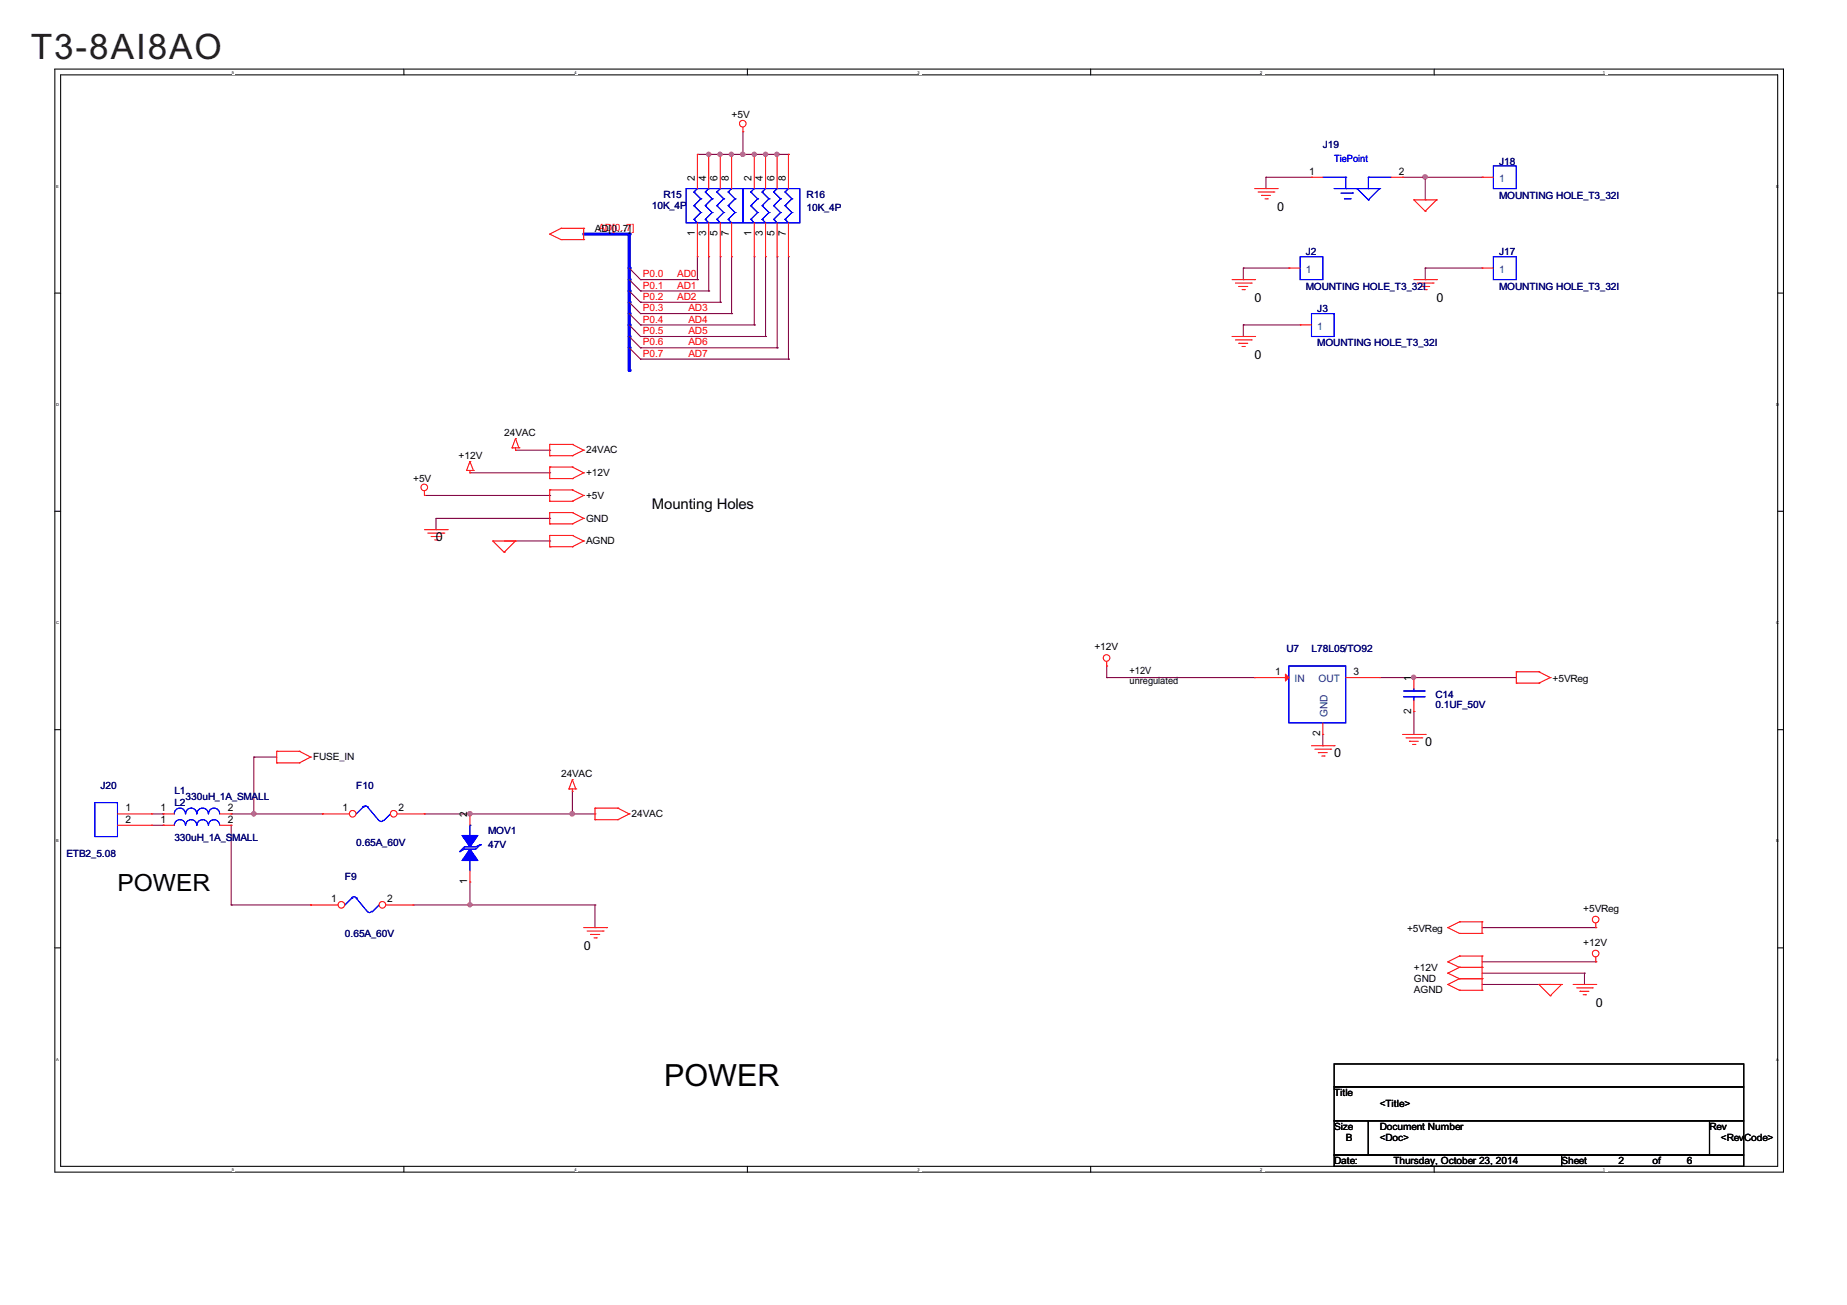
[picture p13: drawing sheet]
<svg xmlns="http://www.w3.org/2000/svg" width="297mm" height="210mm" viewBox="0 0 297 210" stroke-linecap="round" stroke-linejoin="round" font-family="sans-serif">
<defs><g id="words">
<text font-size="5.6" fill="#231f20" x="4.9" y="9.4">T3-8AI8AO</text>
<text font-size="4.9" x="106.8" y="174.7">POWER</text>
<text font-size="3.8" x="18.9" y="143.3">POWER</text>
<text font-size="2.4" x="104.8" y="81.9">Mounting Holes</text>
<g font-size="2">
<text x="205.4" y="34">0</text>
<text x="201.8" y="48.6">0</text>
<text x="231" y="48.6">0</text>
<text x="201.8" y="57.8">0</text>
<text x="70.1" y="87">0</text>
<text x="229.2" y="120">0</text>
<text x="214.6" y="121.8">0</text>
<text x="93.9" y="152.8">0</text>
<text x="256.6" y="162">0</text>
</g>
<g font-size="1.7">
<text x="111.7" y="29.1" transform="rotate(-90 111.7 29.1)">2</text>
<text x="113.6" y="29.1" transform="rotate(-90 113.6 29.1)">4</text>
<text x="115.4" y="29.1" transform="rotate(-90 115.4 29.1)">6</text>
<text x="117.2" y="29.1" transform="rotate(-90 117.2 29.1)">8</text>
<text x="120.9" y="29.1" transform="rotate(-90 120.9 29.1)">2</text>
<text x="122.7" y="29.1" transform="rotate(-90 122.7 29.1)">4</text>
<text x="124.6" y="29.1" transform="rotate(-90 124.6 29.1)">6</text>
<text x="126.4" y="29.1" transform="rotate(-90 126.4 29.1)">8</text>
<text x="210.5" y="28.1">1</text>
<text x="225" y="28.1">2</text>
<text x="111.7" y="38" transform="rotate(-90 111.7 38)">1</text>
<text x="113.6" y="38" transform="rotate(-90 113.6 38)">3</text>
<text x="115.4" y="38" transform="rotate(-90 115.4 38)">5</text>
<text x="117.2" y="38" transform="rotate(-90 117.2 38)">7</text>
<text x="120.9" y="38" transform="rotate(-90 120.9 38)">1</text>
<text x="122.7" y="38" transform="rotate(-90 122.7 38)">3</text>
<text x="124.6" y="38" transform="rotate(-90 124.6 38)">5</text>
<text x="126.4" y="38" transform="rotate(-90 126.4 38)">7</text>
<text x="205.1" y="108.6">1</text>
<text x="217.7" y="108.6">3</text>
<text x="227" y="109.5" transform="rotate(-90 227 109.5)">1</text>
<text x="212.3" y="118.4" transform="rotate(-90 212.3 118.4)">2</text>
<text x="227" y="114.8" transform="rotate(-90 227 114.8)">2</text>
<text x="20.2" y="130.5">1</text>
<text x="25.8" y="130.5">1</text>
<text x="36.6" y="130.5">2</text>
<text x="55.1" y="130.5">1</text>
<text x="64.1" y="130.5">2</text>
<text x="75.2" y="131.5" transform="rotate(-90 75.2 131.5)">2</text>
<text x="20.2" y="132.3">2</text>
<text x="25.8" y="132.3">1</text>
<text x="36.6" y="132.3">2</text>
<text x="75.2" y="142.2" transform="rotate(-90 75.2 142.2)">1</text>
<text x="53.3" y="145.1">1</text>
<text x="62.2" y="145.1">2</text>
</g>
<g font-size="1.7" fill="#004080">
<text x="241.1" y="29.3">1</text>
<text x="210" y="43.9">1</text>
<text x="241.1" y="43.9">1</text>
<text x="211.9" y="53">1</text>
<text x="208.2" y="109.7">IN</text>
<text x="212.1" y="109.7">OUT</text>
<text x="213.5" y="115.3" transform="rotate(-90 213.5 115.3)">GND</text>
</g>
<g font-size="1.6">
<text x="117.7" y="19">+5V</text>
<text x="95.7" y="37.3">AADD[0..7]</text>
<text x="81.1" y="70.2">24VAC</text>
<text x="66.4" y="77.5">+5V</text>
<text x="73.8" y="73.9">+12V</text>
<text x="94.2" y="76.6">+12V</text>
<text x="94.2" y="72.9">24VAC</text>
<text x="94.2" y="80.2">+5V</text>
<text x="94.2" y="83.9">GND</text>
<text x="94.2" y="87.6">AGND</text>
<text x="176" y="104.5">+12V</text>
<text x="181.7" y="108.4">+12V</text>
<text x="181.7" y="110.1">unregulated</text>
<text x="249.7" y="109.7">+5VReg</text>
<text x="50.3" y="122.3">FUSE_IN</text>
<text x="90.2" y="125">24VAC</text>
<text x="101.6" y="131.4">24VAC</text>
<text x="226.3" y="149.9">+5VReg</text>
<text x="254.6" y="146.6">+5VReg</text>
<text x="254.6" y="152.1">+12V</text>
<text x="227.4" y="156.1">+12V</text>
<text x="227.4" y="159.8">AGND</text>
<text x="227.4" y="158">GND</text>
<text x="214.6" y="176.3">Title</text>
<text x="221.9" y="178.1">&lt;Title&gt;</text>
<text x="214.6" y="181.7">Size</text>
<text x="216.4" y="183.6">B</text>
<text x="221.9" y="183.6">&lt;Doc&gt;</text>
<text x="221.9" y="181.7">Document Number</text>
<text x="274.9" y="181.7">Rev</text>
<text x="276.7" y="183.6">&lt;RevCode&gt;</text>
<text x="214.6" y="187.2">Date:</text>
<text x="224.1" y="187.2">Thursday, October 23, 2014</text>
<text x="251.1" y="187.2">Sheet</text>
<text x="260.3" y="187.2">2</text>
<text x="265.8" y="187.2">of</text>
<text x="271.3" y="187.2">6</text>
</g>
<g font-size="1.6" fill="#000080">
<text x="212.7" y="23.7">J19</text>
<text x="241.1" y="26.5">J18</text>
<text x="104.8" y="33.6">10K_4P</text>
<text x="106.7" y="31.8">R15</text>
<text x="129.7" y="31.8">R16</text>
<text x="129.7" y="34">10K_4P</text>
<text x="241.1" y="31.9">MOUNTING HOLE_T3_32I</text>
<text x="210" y="41.1">J2</text>
<text x="241.1" y="41.1">J17</text>
<text x="210" y="46.6">MOUNTING HOLE_T3_32I</text>
<text x="241.1" y="46.6">MOUNTING HOLE_T3_32I</text>
<text x="211.9" y="50.2">J3</text>
<text x="211.9" y="55.7">MOUNTING HOLE_T3_32I</text>
<text x="206.9" y="104.9">U7</text>
<text x="210.9" y="104.9">L78L05/TO92</text>
<text x="230.9" y="112.2">C14</text>
<text x="230.9" y="113.9">0.1UF_50V</text>
<text x="16.1" y="126.9">J20</text>
<text x="28" y="129.6">L2</text>
<text x="28" y="127.8">L1</text>
<text x="29.9" y="128.7">330uH_1A_SMALL</text>
<text x="57.3" y="126.9">F10</text>
<text x="10.7" y="137.9">ETB2_5.08</text>
<text x="28" y="135.3">330uH_1A_S</text>
<text x="37.3" y="135.3">MALL</text>
<text x="57.3" y="136">0.65A_60V</text>
<text x="78.5" y="134.2">MOV1</text>
<text x="78.5" y="136.4">47V</text>
<text x="55.5" y="141.5">F9</text>
<text x="55.5" y="150.6">0.65A_60V</text>
</g>
<text font-size="1.6" fill="#00f" x="214.6" y="26.1">TiePoint</text>
<g font-size="1.6" fill="#f00">
<text x="98.4" y="37.1">[0..7]</text>
<text x="103.4" y="46.4">P0.1</text>
<text x="103.4" y="44.6">P0.0</text>
<text x="108.9" y="46.4">AD1</text>
<text x="108.9" y="44.6">AD0</text>
<text x="103.4" y="51.9">P0.4</text>
<text x="103.4" y="53.7">P0.5</text>
<text x="103.4" y="48.2">P0.2</text>
<text x="103.4" y="50.1">P0.3</text>
<text x="108.9" y="48.2">AD2</text>
<text x="110.7" y="51.9">AD4</text>
<text x="110.7" y="53.7">AD5</text>
<text x="110.7" y="50.1">AD3</text>
<text x="103.4" y="57.4">P0.7</text>
<text x="103.4" y="55.6">P0.6</text>
<text x="110.7" y="57.4">AD7</text>
<text x="110.7" y="55.6">AD6</text>
</g>
<g font-size=".6">
<text x="37.3" y="11.8">5</text>
<text x="92.4" y="11.8">4</text>
<text x="147.5" y="11.8">3</text>
<text x="202.6" y="11.8">2</text>
<text x="257.8" y="11.8">1</text>
<text x="9.1" y="30.2">E</text>
<text x="285.6" y="30.2">E</text>
<text x="9.1" y="65.3">D</text>
<text x="285.6" y="65.3">D</text>
<text x="9.1" y="100.4">C</text>
<text x="285.6" y="100.4">C</text>
<text x="9.1" y="135.5">B</text>
<text x="285.6" y="135.5">B</text>
<text x="9.1" y="170.6">A</text>
<text x="285.6" y="170.6">A</text>
<text x="37.3" y="188.3">5</text>
<text x="92.4" y="188.3">4</text>
<text x="147.5" y="188.3">3</text>
<text x="202.6" y="188.3">2</text>
<text x="257.8" y="188.3">1</text>
</g>
</g></defs>
<path d="M8.8 11.1h278v177.4h-278zM9.8 12h276.1v175.6h-276.1z" fill="none" stroke="#000" stroke-width=".17"/>
<g fill="#fff">
<path d="M37.4 11.2h.3v.8h-.3z"/>
<path d="M37.4 187.7h.3v.7h-.3z"/>
</g>
<path d="M65 11.1v.9M65 187.6v.9" fill="none" stroke="#000" stroke-width=".17"/>
<g fill="#fff">
<path d="M92.6 11.2h.3v.8h-.3z"/>
<path d="M92.6 187.7h.3v.7h-.3z"/>
</g>
<path d="M120.2 11.1v.9M120.2 187.6v.9" fill="none" stroke="#000" stroke-width=".17"/>
<g fill="#fff">
<path d="M147.8 11.2h.3v.8h-.3z"/>
<path d="M147.8 187.7h.3v.7h-.3z"/>
</g>
<path d="M175.4 11.1v.9M175.4 187.6v.9" fill="none" stroke="#000" stroke-width=".17"/>
<g fill="#fff">
<path d="M203 11.2h.3v.8h-.3z"/>
<path d="M203 187.7h.3v.7h-.3z"/>
</g>
<path d="M230.6 11.1v.9M230.6 187.6v.9" fill="none" stroke="#000" stroke-width=".17"/>
<g fill="#fff">
<path d="M258.2 11.2h.4v.8h-.4z"/>
<path d="M258.2 187.7h.4v.7h-.4z"/>
<path d="M9.1 29.6h.4v.7h-.4z"/>
<path d="M286.1 29.6h.5v.7h-.5z"/>
<path d="M9.1 64.7h.4v.7h-.4z"/>
<path d="M286.1 64.7h.5v.7h-.5z"/>
</g>
<path d="M8.8 47.1h1M285.9 47.1h.9" fill="none" stroke="#000" stroke-width=".17"/>
<g fill="#fff">
<path d="M9.1 99.8h.4v.7h-.4z"/>
<path d="M286.1 99.8h.5v.7h-.5z"/>
</g>
<path d="M8.8 82.2h1M285.9 82.2h.9" fill="none" stroke="#000" stroke-width=".17"/>
<g fill="#fff">
<path d="M9.1 134.9h.4v.7h-.4z"/>
<path d="M286.1 134.9h.5v.7h-.5z"/>
</g>
<path d="M8.8 117.4h1M285.9 117.4h.9" fill="none" stroke="#000" stroke-width=".17"/>
<g fill="#fff">
<path d="M9.1 170h.4v.7h-.4z"/>
<path d="M286.1 170h.4v.7h-.4z"/>
</g>
<path d="M8.8 152.5h1M285.9 152.5h.9" fill="none" stroke="#000" stroke-width=".17"/>
<g fill="none" stroke="#800040" stroke-width=".17">
<path d="M229.2 28.5h9.2M238.4 28.5h.1M68.3 79.7h20.1M75.6 76.1h12.8M82.9 72.4h5.5M88.4 72.4h.1M88.4 79.7h.1M88.4 76.1h.1M24.4 130.9h1.8M24.4 132.7h1.8M26.2 130.9h.1M26.2 132.7h.1"/>
<path d="M238.4 154.7h18.2M238.4 149.2h18.2M256.6 154.7h.1M256.6 149.2h.1"/>
</g>
<circle cx="229.2" cy="28.5" r=".36" fill="#f0f"/>
<circle cx="229.2" cy="28.5" r=".36" fill="none" stroke="#f0f" stroke-width=".17"/>
<path d="M225.6 28.5h3.6v3.7M229.2 32.2h.1M229.2 28.5h.1M81.1 87h7.3M88.4 87h.1M75.6 145.6h.1M75.6 141.9v3.7M238.4 158.3h10.9M249.3 158.3h.1" fill="none" stroke="#800040" stroke-width=".17"/>
<circle cx="75.6" cy="145.5" r=".34" fill="#f0f"/>
<circle cx="75.6" cy="145.5" r=".34" fill="none" stroke="#f0f" stroke-width=".17"/>
<path d="M40.8 130.9h.1M40.8 121.8v9.1" fill="none" stroke="#800040" stroke-width=".17"/>
<circle cx="40.8" cy="130.9" r=".35" fill="#f0f"/>
<circle cx="40.8" cy="130.9" r=".35" fill="none" stroke="#f0f" stroke-width=".17"/>
<g fill="none" stroke="#800040" stroke-width=".17">
<path d="M203.6 30.3h.1M203.6 28.5v1.8M200 45h.1M200 52.3h.1M200 43.1v1.9M200 52.3h9.1M229.2 43.1h.1M229.2 43.1h9.2M70.1 83.4h18.3M88.4 83.4h.1M37.2 130.9h14.6M37.2 132.7v12.9"/>
<path d="M40.8 121.8h.1M40.8 130.9h.1M40.8 121.8h3.7M51.8 130.9h.1M75.6 130.9h16.4M92 130.9h.1M37.2 145.6h.1M66.4 145.6h29.3M75.6 145.6h.1M95.7 145.6h.1M238.4 156.5h16.4M254.8 156.5h.1"/>
</g>
<circle cx="92" cy="130.9" r=".37" fill="#f0f"/>
<circle cx="92" cy="130.9" r=".37" fill="none" stroke="#f0f" stroke-width=".17"/>
<g fill="none" stroke="#800040" stroke-width=".17">
<path d="M203.6 28.5h.1M203.6 28.5h7.3M200 43.1h.1M200 54.1h.1M200 43.1h7.3M200 52.3v1.8M229.2 45h.1M229.2 43.1v1.9M70.1 85.2h.1M70.1 83.4v1.8M221.9 109h22M227.4 109h.1"/>
<path d="M92 130.9h.1M92 127.3v3.6h3.7M95.7 130.9h.1M95.7 149.2h.1M95.7 145.6v3.6M254.8 158.3h.1M254.8 156.5v1.8"/>
</g>
<circle cx="227.3" cy="108.9" r=".34" fill="#f0f"/>
<circle cx="227.3" cy="108.9" r=".34" fill="none" stroke="#f0f" stroke-width=".17"/>
<path d="M123.1 24.8h1.9M125 24.8h.1M178 109h.1M178 107.1v1.9h23.8M201.8 109h.1M212.7 120h.1M212.7 118.1v1.9" fill="none" stroke="#800040" stroke-width=".17"/>
<circle cx="124.9" cy="24.8" r=".34" fill="#f0f"/>
<circle cx="124.9" cy="24.8" r=".34" fill="none" stroke="#f0f" stroke-width=".17"/>
<path d="M101.2 48.6v1.8" fill="none" stroke="#00f" stroke-width=".51"/>
<circle cx="101.2" cy="50.4" r=".25" fill="#00f"/>
<path d="M103 57.8h23.8M103 46.8h11M114 46.8h.1M117.7 50.4h.1M117.7 41.3v9.1M126.8 57.8h.1" fill="none" stroke="#800040" stroke-width=".17"/>
<path d="M101.2 52.3v1.8" fill="none" stroke="#00f" stroke-width=".51"/>
<circle cx="101.2" cy="54.1" r=".25" fill="#00f"/>
<path d="M119.5 24.8h1.8M121.3 24.8h.1M115.8 48.6h.1M115.8 41.3v7.3" fill="none" stroke="#800040" stroke-width=".17"/>
<circle cx="121.3" cy="24.8" r=".34" fill="#f0f"/>
<circle cx="121.3" cy="24.8" r=".34" fill="none" stroke="#f0f" stroke-width=".17"/>
<path d="M112.2 24.8h1.8M114 24.8h.1M125 55.9h.1M125 41.3v14.6" fill="none" stroke="#800040" stroke-width=".17"/>
<circle cx="114" cy="24.8" r=".34" fill="#f0f"/>
<circle cx="114" cy="24.8" r=".34" fill="none" stroke="#f0f" stroke-width=".17"/>
<path d="M101.2 55.9v3.7" fill="none" stroke="#00f" stroke-width=".51"/>
<circle cx="101.2" cy="59.6" r=".25" fill="#00f"/>
<path d="M103 52.3h18.3M121.3 52.3h.1" fill="none" stroke="#800040" stroke-width=".17"/>
<path d="M93.9 37.7h7.3" fill="none" stroke="#00f" stroke-width=".51"/>
<circle cx="101.2" cy="37.7" r=".25" fill="#00f"/>
<path d="M119.5 24.8h.1M119.5 21.2v3.6" fill="none" stroke="#800040" stroke-width=".17"/>
<circle cx="119.5" cy="24.8" r=".36" fill="#f0f"/>
<circle cx="119.5" cy="24.8" r=".36" fill="none" stroke="#f0f" stroke-width=".17"/>
<path d="M112.2 45h.1M112.2 41.3v3.7" fill="none" stroke="#800040" stroke-width=".17"/>
<path d="M101.2 54.1v1.8" fill="none" stroke="#00f" stroke-width=".51"/>
<circle cx="101.2" cy="55.9" r=".25" fill="#00f"/>
<path d="M121.3 24.8h1.8M123.1 24.8h.1" fill="none" stroke="#800040" stroke-width=".17"/>
<circle cx="123.1" cy="24.8" r=".34" fill="#f0f"/>
<circle cx="123.1" cy="24.8" r=".34" fill="none" stroke="#f0f" stroke-width=".17"/>
<path d="M101.2 37.7v5.4" fill="none" stroke="#00f" stroke-width=".51"/>
<circle cx="101.2" cy="43.1" r=".25" fill="#00f"/>
<path d="M101.2 50.4v1.9" fill="none" stroke="#00f" stroke-width=".51"/>
<circle cx="101.2" cy="52.3" r=".25" fill="#00f"/>
<path d="M117.7 24.8h1.8M119.5 24.8h.1M103 55.9h22M125 55.9h.1M126.8 57.8h.1M126.8 41.3v16.5" fill="none" stroke="#800040" stroke-width=".17"/>
<path d="M101.2 45v1.8" fill="none" stroke="#00f" stroke-width=".51"/>
<circle cx="101.2" cy="46.8" r=".25" fill="#00f"/>
<path d="M115.8 24.8h1.9M117.7 24.8h.1M103 54.1h20.1M121.3 52.3h.1M121.3 41.3v11M123.1 54.1h.1" fill="none" stroke="#800040" stroke-width=".17"/>
<circle cx="117.6" cy="24.8" r=".34" fill="#f0f"/>
<circle cx="117.6" cy="24.8" r=".34" fill="none" stroke="#f0f" stroke-width=".17"/>
<path d="M103 48.6h12.8M115.8 48.6h.1" fill="none" stroke="#800040" stroke-width=".17"/>
<path d="M101.2 43.1v1.9" fill="none" stroke="#00f" stroke-width=".51"/>
<circle cx="101.2" cy="45" r=".25" fill="#00f"/>
<path d="M114 24.8h1.8M115.8 24.8h.1M114 46.8h.1M114 41.3v5.5M123.1 54.1h.1M123.1 41.3v12.8" fill="none" stroke="#800040" stroke-width=".17"/>
<circle cx="115.8" cy="24.8" r=".34" fill="#f0f"/>
<circle cx="115.8" cy="24.8" r=".34" fill="none" stroke="#f0f" stroke-width=".17"/>
<path d="M125 24.8h1.8M126.8 24.8h.1M103 50.4h14.7M117.7 50.4h.1" fill="none" stroke="#800040" stroke-width=".17"/>
<path d="M101.2 46.8v1.8" fill="none" stroke="#00f" stroke-width=".51"/>
<circle cx="101.2" cy="48.6" r=".25" fill="#00f"/>
<path d="M103 45h9.2M112.2 45h.1M68.3 130.9h7.3M75.6 130.9h.1M37.2 145.6h12.8M50 145.6h.1" fill="none" stroke="#800040" stroke-width=".17"/>
<circle cx="75.6" cy="130.9" r=".35" fill="#f0f"/>
<circle cx="75.6" cy="130.9" r=".35" fill="none" stroke="#f0f" stroke-width=".17"/>
<g fill="none" stroke="#800040" stroke-width=".17">
<path d="M101.2 50.4l1.8 1.9M101.2 54.1l1.8 1.8M101.2 48.6l1.8 1.8M101.2 43.1l1.8 1.9M101.2 52.3l1.8 1.8M101.2 45l1.8 1.8M101.2 55.9l1.8 1.9M101.2 46.8l1.8 1.8M103 52.3h.1M103 55.9h.1M103 50.4h.1M103 45h.1"/>
<path d="M103 54.1h.1M103 46.8h.1M103 57.8h.1M103 48.6h.1M227.4 114.4h.1M227.4 114.4v3.7"/>
</g>
<g fill="none" stroke="#f00" stroke-width=".17">
<path d="M88.4 37.7h.1M88.4 37.7l1.8-1h3.7v1.8h-3.7zM90.2 36.7h.1M90.2 38.5h.1M93.9 36.7h.1M93.9 38.5h.1M112.2 24.8h.1M112.2 24.8v5.5M112.2 35.8v5.5M114 24.8h.1M114 24.8v5.5M114 35.8v5.5"/>
<path d="M115.8 24.8h.1M115.8 24.8v5.5M115.8 35.8v5.5M117.7 24.8h.1M117.7 24.8v5.5M117.7 35.8v5.5M119.5 21.2h.1M119.5 20.5v.7M121.3 24.8h.1M121.3 24.8v5.5M121.3 35.8v5.5M123.1 24.8h.1"/>
<path d="M123.1 24.8v5.5M123.1 35.8v5.5M125 24.8h.1M125 24.8v5.5M125 35.8v5.5M126.8 24.8h.1M126.8 24.8v5.5M126.8 35.8v5.5M201.8 30.3h3.6M202.3 30.9h2.6M202.9 31.4h.1M202.9 31.4h1.4"/>
<path d="M203.4 32h.4M203.8 32h.1M204.9 30.9h.1M205.4 30.3h.1M210.9 28.5h.1M210.9 28.5h1.8M223.7 28.5h1.9M225.6 28.5h.1M227.4 32.2h.1M227.4 32.2h3.6l-1.8 1.8zM229.2 34h.1M231 32.2h.1"/>
<path d="M238.4 28.5h.1M238.4 28.5h1.8M112.2 41.3h.1M114 41.3h.1M115.8 41.3h.1M117.7 41.3h.1M121.3 41.3h.1M123.1 41.3h.1M125 41.3h.1M126.8 41.3h.1M198.1 54.1h3.7M198.1 45h3.7"/>
<path d="M198.7 54.7h2.5M198.7 45.5h2.5M199.2 55.2h.1M199.2 46.1h.1M199.2 55.2h1.5M199.2 46.1h1.5M199.7 55.7h.4M199.7 46.6h.4M200.1 55.7h.1M200.1 46.6h.1M201.2 54.7h.1M201.2 45.5h.1"/>
<path d="M201.8 54.1h.1M201.8 45h.1M227.4 45h3.6M227.9 45.5h2.6M228.5 46.1h.1M228.5 46.1h1.4M229 46.6h.4M229.4 46.6h.1M230.5 45.5h.1M231 45h.1M238.4 43.1h.1M238.4 43.1h1.8"/>
<path d="M68.3 79.7h.1M68.3 79v.7M75 75.7h.1M75.6 76.1h.1M75.6 74.2h.1M75.6 74.2l.5 1.5h-1.1zM75.6 75.7v.4M76.1 75.7h.1M82.4 72h.1M82.9 72.4h.1M82.9 70.5h.1M82.9 70.5l.6 1.5h-1.1z"/>
<path d="M82.9 72v.4M83.5 72h.1M88.4 78.8h.1M88.4 75.1h.1M88.4 77h.1M88.4 71.5h.1M88.4 73.3h.1M88.4 78.8h3.6l1.9 .9-1.9 .9h-3.6zM88.4 71.5h3.6l1.9 .9-1.9 .9h-3.6zM88.4 75.1h3.6l1.9 1-1.9 .9h-3.6zM92 78.8h.1M92 75.1h.1"/>
<path d="M92 77h.1M92 71.5h.1M92 73.3h.1M93.9 79.7h.1M93.9 76.1h.1M93.9 72.4h.1M68.3 85.2h3.6M68.8 85.7h2.6M69.4 86.3h.1M69.4 86.3h1.4M69.9 86.8h.4M70.3 86.8h.1"/>
<path d="M71.4 85.7h.1M71.9 85.2h.1M79.3 87h.1M79.3 87h3.6l-1.8 1.8zM81.1 88.8h.1M82.9 87h.1M88.4 80.6h.1M88.4 86.1h.1M88.4 87.9h.1M88.4 82.4h.1M88.4 84.3h.1M88.4 82.4h3.6l1.9 1-1.9 .9h-3.6z"/>
<path d="M88.4 86.1h3.6l1.9 .9-1.9 .9h-3.6zM92 80.6h.1M92 86.1h.1M92 87.9h.1M92 82.4h.1M92 84.3h.1M93.9 87h.1M93.9 83.4h.1M178 107.1h.1M178 106.4v.7M210.9 120h3.7M214.6 120h.1"/>
<path d="M225.6 118.1h3.6M226.1 118.7h2.6M226.7 119.2h.1M226.7 119.2h1.4M227.2 119.7h.4M227.6 119.7h.1M228.7 118.7h.1M229.2 118.1h.1M243.9 109.9h.1M243.9 108.1h.1M243.9 108.1h3.6l1.8 .9-1.8 .9h-3.6zM247.5 109.9h.1"/>
<path d="M247.5 108.1h.1M249.3 109h.1M18.9 132.7h5.5M18.9 130.9h5.5M24.4 130.9h.1M24.4 132.7h.1M26.2 132.7h.1M26.2 132.7h1.8M35.4 132.7h1.8M37.2 132.7h.1M44.5 120.8h.1M44.5 122.7h.1"/>
<path d="M44.5 120.8h3.6l1.9 1-1.9 .9h-3.6zM48.1 120.8h.1M48.1 122.7h.1M50 121.8h.1M91.5 126.9h.1M92 127.3h.1M92 125.4h.1M92 125.4l.6 1.5h-1.1zM92 126.9v.4M92.6 126.9h.1M95.7 130h.1M95.7 131.8h.1"/>
<path d="M95.7 130h3.7l1.8 .9-1.8 .9h-3.7zM99.4 130h.1M99.4 131.8h.1M101.2 130.9h.1M211.5 120.5h2.5M212 121.1h.1M212 121.1h1.5M212.6 121.6h.4M213 121.6h.1M214 120.5h.1M93.9 149.2h3.7M94.4 149.8h2.6"/>
<path d="M95 150.3h.1M95 150.3h1.4M95.5 150.9h.4M95.9 150.9h.1M97 149.8h.1M97.6 149.2h.1M232.8 154.7h.1M232.8 149.2h.1M232.8 158.3h.1M232.8 156.5h.1M232.8 149.2l1.9-.9h3.7v1.8h-3.7zM234.7 153.8h.1"/>
<path d="M234.7 155.6h.1M234.7 148.3h.1M234.7 150.1h.1M234.7 157.4h.1M234.7 159.3h.1M234.7 155.6l-1.9-.9 1.9-.9h3.7v5.5h-3.7l-1.9-1 1.9-.9M234.7 155.6h3.7M234.7 157.4h3.7M234.7 155.6l-1.9 .9 1.9 .9M238.4 153.8h.1M238.4 155.6h.1M238.4 148.3h.1"/>
<path d="M238.4 150.1h.1M238.4 157.4h.1M238.4 159.3h.1M247.5 158.3h.1M247.5 158.3h3.6l-1.8 1.9zM251.1 158.3h.1M253 158.3h3.6M253.5 158.9h2.6M254.1 159.4h.1M254.1 159.4h1.4M254.6 160h.4M255 160h.1"/>
<path d="M256.1 158.9h.1M256.6 149.2h.1M256.6 158.3h.1M256.6 154.7h.1M256.6 148.5v.7M256.6 153.9v.8M249.3 160.2h.1"/>
<circle cx="119.5" cy="19.9" r=".54"/>
<circle cx="68.2" cy="78.4" r=".54"/>
<circle cx="178" cy="105.8" r=".54"/>
<circle cx="256.6" cy="147.9" r=".54"/>
<circle cx="256.6" cy="153.4" r=".54"/>
</g>
<path d="M214.6 171.1h65.8v3.7h-65.8zM214.6 174.8h65.8v5.5h-65.8zM214.6 180.3h5.5v5.5h-5.5zM214.6 185.8h36.5v1.8h-36.5zM220.1 180.3h54.8v5.5h-54.8zM251.1 185.8h29.3v1.8h-29.3zM274.9 180.3h5.5v5.5h-5.5z" fill="none" stroke="#000" stroke-width=".17"/>
<g fill="none" stroke="#00f" stroke-width=".17">
<path d="M110.3 30.3h9.2v5.5h-9.2zM111.6 30.9h.1M111.6 33.1h.1M111.6 35.3h.1M112.2 30.3h.1M112.2 30.3l-.6 .6 1.1 1.1-1.1 1.1 1.1 1.1-1.1 1.1 .6 .5M112.7 32h.1M112.7 34.2h.1M113.4 30.9h.1M113.4 33.1h.1M113.4 35.3h.1M114 30.3h.1"/>
<path d="M114 30.3l-.6 .6 1.1 1.1-1.1 1.1 1.1 1.1-1.1 1.1 .6 .5M114.5 32h.1M114.5 34.2h.1M115.3 30.9h.1M115.3 33.1h.1M115.3 35.3h.1M115.8 30.3h.1M115.8 30.3l-.5 .6 1.1 1.1-1.1 1.1 1.1 1.1-1.1 1.1 .5 .5M116.4 32h.1M116.4 34.2h.1M117.1 30.9h.1M117.1 33.1h.1"/>
<path d="M117.1 35.3h.1M117.7 30.3h.1M117.7 30.3l-.6 .6 1.1 1.1-1.1 1.1 1.1 1.1-1.1 1.1 .6 .5M118.2 32h.1M118.2 34.2h.1M119.5 30.3h9.1v5.5h-9.1zM120.7 30.9h.1M120.7 33.1h.1M120.7 35.3h.1M121.3 30.3h.1M121.3 30.3l-.6 .6 1.1 1.1-1.1 1.1 1.1 1.1-1.1 1.1 .6 .5M121.8 32h.1"/>
<path d="M121.8 34.2h.1M122.6 30.9h.1M122.6 33.1h.1M122.6 35.3h.1M123.1 30.3h.1M123.1 30.3l-.5 .6 1.1 1.1-1.1 1.1 1.1 1.1-1.1 1.1 .5 .5M123.7 32h.1M123.7 34.2h.1M124.4 30.9h.1M124.4 33.1h.1M124.4 35.3h.1M125 30.3h.1"/>
<path d="M125 30.3l-.6 .6 1.1 1.1-1.1 1.1 1.1 1.1-1.1 1.1 .6 .5M125.5 32h.1M125.5 34.2h.1M126.3 30.9h.1M126.3 33.1h.1M126.3 35.3h.1M126.8 30.3h.1M126.8 30.3l-.5 .6 1.1 1.1-1.1 1.1 1.1 1.1-1.1 1.1 .5 .5M127.4 32h.1M127.4 34.2h.1M212.7 28.5h3.7v1.8M214.6 30.3h7.3l-1.8 1.9-1.9-1.9"/>
<path d="M215.7 31.1h1.8M216.2 32h.9M216.4 28.5h.1M216.4 30.3h.1M217.1 32h.1M217.5 31.1h.1M218.2 30.3h.1M220.1 28.5h.1M220.1 30.3h.1M220.1 32.2h.1M221.9 30.3h.1M223.7 28.5h-3.6v1.8"/>
<path d="M240.2 26.7h3.7v3.6h-3.7zM240.2 41.3h3.7v3.7h-3.7zM15.3 129.1h3.6v5.5h-3.6zM28 132.7a.89 .89 0 0 1 .9-.9 .89 .89 0 0 1 .9 .9M29.9 132.7a.89 .89 0 0 1 .8-.9 .89 .89 0 0 1 .9 .9M31.7 132.7a.91 .91 0 0 1 .9-.9 .91 .91 0 0 1 .9 .9M33.5 132.7a.89 .89 0 0 1 .9-.9 .89 .89 0 0 1 .9 .9M75.6 138.2h.1M75.6 132.7h.1M75.6 132.7v1.9M75.6 138.2v1.9"/>
</g>
<path d="M75.6 136.6l1.2 1.8h-2.5z" fill-rule="evenodd" fill="#00f"/>
<path d="M75.6 136.6l1.2 1.8h-2.5z" fill="none" stroke="#00f" stroke-width=".17"/>
<path d="M74.3 134.4h2.5l-1.2 1.8z" fill-rule="evenodd" fill="#00f"/>
<path d="M73.9 137h.1M73.9 137l.8-.8h1.8l.7-.3-.7 .7h-1.8zM74.3 134.4h2.5l-1.2 1.8zM74.7 136.2h.1M74.7 136.6h.1M75.6 138.2h.1M75.6 132.7h.1M75.6 132.7v1.9M75.6 138.2v1.9M77.2 135.9h.1" fill="none" stroke="#00f" stroke-width=".17"/>
<path d="M75.6 136.6l1.2 1.8h-2.5z" fill-rule="evenodd" fill="#00f"/>
<path d="M75.6 136.6l1.2 1.8h-2.5z" fill="none" stroke="#00f" stroke-width=".17"/>
<path d="M74.3 134.4h2.5l-1.2 1.8z" fill-rule="evenodd" fill="#00f"/>
<g fill="none" stroke="#00f" stroke-width=".17">
<path d="M209.1 41.3h3.6v3.7h-3.6zM210.9 50.4h3.7v3.7h-3.7zM58.3 129.8l.4-.2 .4 .2M58.4 129.8h.1M58.4 129.8l-1.1 1.1M59.1 129.8h.1M59.1 129.8l1.9 2.2M61.6 131.9l-.3 .2-.3-.1M62.8 130.9h.1M62.8 130.9l-1.1 1.1M73.9 137h.1M73.9 137l.8-.8h1.8l.7-.3-.7 .7h-1.8z"/>
<path d="M74.3 134.4h2.5l-1.2 1.8zM74.7 136.2h.1M74.7 136.6h.1M77.2 135.9h.1"/>
</g>
<path d="M207.3 43.1h.1M207.3 43.1h1.8M209.1 52.3h.1M209.1 52.3h1.8M75.6 130.9h.1M75.6 130.9v1.8M75.6 141.9h.1M75.6 140.1v1.8" fill="none" stroke="#f00" stroke-width=".17"/>
<circle cx="56.7" cy="130.9" r=".54" fill="#fff"/>
<g fill="none" stroke="#f00" stroke-width=".17">
<path d="M51.8 130.9h.1M51.8 130.9h4.4"/>
<circle cx="56.7" cy="130.9" r=".54"/>
</g>
<circle cx="63.3" cy="130.9" r=".54" fill="#fff"/>
<g fill="none" stroke="#f00" stroke-width=".17">
<path d="M212.7 118.1h.1M212.7 116.3v1.8M216.4 109h5.5M221.9 109h.1M227.4 109h.1M227.4 114.4h.1M227.4 109v1.8M227.4 112.6v1.8M63.9 130.9h4.4M68.3 130.9h.1"/>
<circle cx="63.3" cy="130.9" r=".54"/>
</g>
<path d="M207.3 107.1h9.1v9.2h-9.1zM225.7 112.1h3.3M225.7 111.1h3.3M227.4 111.1h.1M227.4 112.1h.1M227.4 110.8v.3M227.4 112.1v.5M229 112.1h.1M229 111.1h.1" fill="none" stroke="#00f" stroke-width=".17"/>
<path d="M206.7 108.4l.6 .6-.6 .5z" fill="#f00"/>
<path d="M201.8 109h.1M201.8 109h5.5M206.7 108.4l.6 .6-.6 .5zM26.2 130.9h.1M26.2 130.9h1.8M35.4 130.9h1.8M37.2 130.9h.1" fill="none" stroke="#f00" stroke-width=".17"/>
<path d="M28 130.9a.89 .89 0 0 1 .9-.9 .89 .89 0 0 1 .9 .9M29.9 130.9a.89 .89 0 0 1 .8-.9 .89 .89 0 0 1 .9 .9M31.7 130.9a.91 .91 0 0 1 .9-.9 .91 .91 0 0 1 .9 .9M33.5 130.9a.89 .89 0 0 1 .9-.9 .89 .89 0 0 1 .9 .9M56.5 144.4l.4-.1 .4 .1M56.6 144.5h.1M56.6 144.5l-1.1 1.1M57.3 144.5h.1M57.3 144.5l1.8 2.2M59.7 146.6l-.2 .2-.3-.2M61 145.6h.1M61 145.6l-1.1 1.1" fill="none" stroke="#00f" stroke-width=".17"/>
<circle cx="54.9" cy="145.5" r=".54" fill="#fff"/>
<g fill="none" stroke="#f00" stroke-width=".17">
<path d="M50 145.6h.1M50 145.6h4.4"/>
<circle cx="54.9" cy="145.5" r=".54"/>
</g>
<circle cx="61.5" cy="145.5" r=".54" fill="#fff"/>
<g fill="none" stroke="#f00" stroke-width=".17">
<path d="M62.1 145.6h4.3M66.4 145.6h.1"/>
<circle cx="61.5" cy="145.5" r=".54"/>
</g>
<circle cx="229.2" cy="28.5" r=".36" fill="#f0f"/>
<circle cx="229.2" cy="28.5" r=".36" fill="none" stroke="#f0f" stroke-width=".17"/>
<circle cx="75.6" cy="145.5" r=".34" fill="#f0f"/>
<circle cx="75.6" cy="145.5" r=".34" fill="none" stroke="#f0f" stroke-width=".17"/>
<circle cx="40.8" cy="130.9" r=".35" fill="#f0f"/>
<circle cx="40.8" cy="130.9" r=".35" fill="none" stroke="#f0f" stroke-width=".17"/>
<circle cx="92" cy="130.9" r=".37" fill="#f0f"/>
<circle cx="92" cy="130.9" r=".37" fill="none" stroke="#f0f" stroke-width=".17"/>
<circle cx="227.3" cy="108.9" r=".34" fill="#f0f"/>
<circle cx="227.3" cy="108.9" r=".34" fill="none" stroke="#f0f" stroke-width=".17"/>
<circle cx="124.9" cy="24.8" r=".34" fill="#f0f"/>
<circle cx="124.9" cy="24.8" r=".34" fill="none" stroke="#f0f" stroke-width=".17"/>
<circle cx="121.3" cy="24.8" r=".34" fill="#f0f"/>
<circle cx="121.3" cy="24.8" r=".34" fill="none" stroke="#f0f" stroke-width=".17"/>
<circle cx="114" cy="24.8" r=".34" fill="#f0f"/>
<circle cx="114" cy="24.8" r=".34" fill="none" stroke="#f0f" stroke-width=".17"/>
<circle cx="119.5" cy="24.8" r=".36" fill="#f0f"/>
<circle cx="119.5" cy="24.8" r=".36" fill="none" stroke="#f0f" stroke-width=".17"/>
<circle cx="123.1" cy="24.8" r=".34" fill="#f0f"/>
<circle cx="123.1" cy="24.8" r=".34" fill="none" stroke="#f0f" stroke-width=".17"/>
<circle cx="117.6" cy="24.8" r=".34" fill="#f0f"/>
<circle cx="117.6" cy="24.8" r=".34" fill="none" stroke="#f0f" stroke-width=".17"/>
<circle cx="115.8" cy="24.8" r=".34" fill="#f0f"/>
<circle cx="115.8" cy="24.8" r=".34" fill="none" stroke="#f0f" stroke-width=".17"/>
<circle cx="75.6" cy="130.9" r=".35" fill="#f0f"/>
<circle cx="75.6" cy="130.9" r=".35" fill="none" stroke="#f0f" stroke-width=".17"/>
<use href="#words"/>
</svg>
